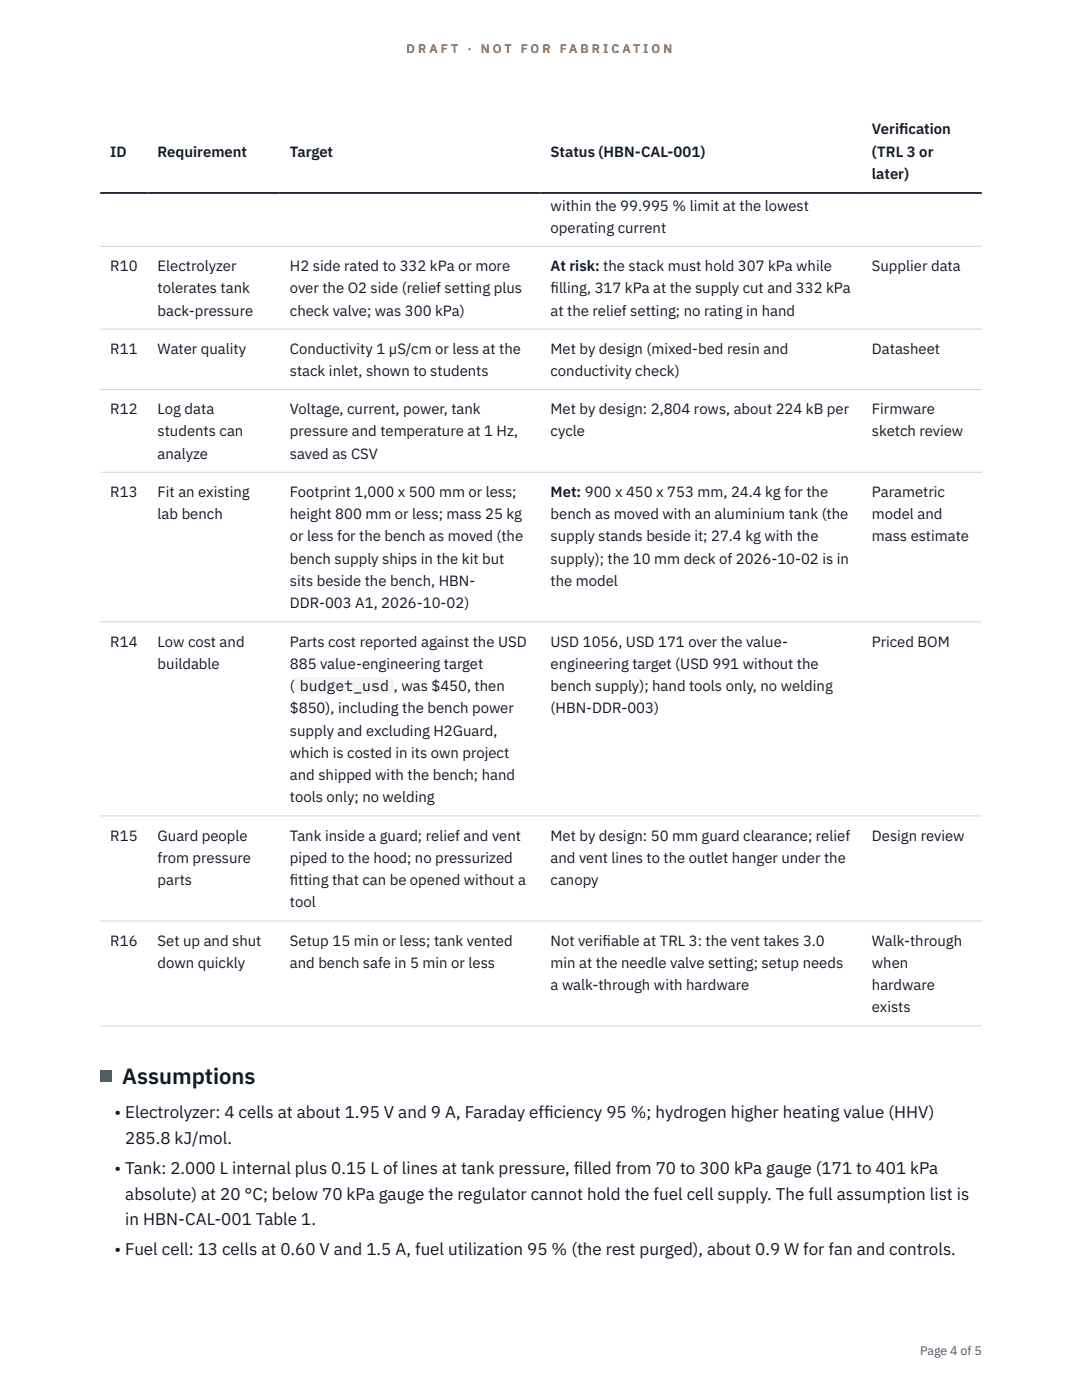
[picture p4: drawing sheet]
<svg xmlns="http://www.w3.org/2000/svg" width="216mm" height="279mm" viewBox="0 0 216 279" stroke-linecap="round" stroke-linejoin="round" font-family="sans-serif">
<defs><g id="words">
<text font-size="4.4" fill="#111827" x="24.4" y="216.2">Assumptions</text>
<g font-size="3.4" fill="#111827">
<text x="22.9" y="223.2">• Electrolyzer: 4 cells at about 1.95 V and 9 A, Faraday eff</text>
<text x="108.6" y="223.2">iciency 95 %; hydrogen higher heating value (HHV)</text>
<text x="25" y="228.2">285.8 kJ/mol.</text>
<text x="22.9" y="234.3">• Tank: 2.000 L internal plus 0.15 L of lines at tank pressure, f</text>
<text x="25" y="239.4">absolute) at 20 °C; below 70 kPa gauge the regulator cannot hold the fuel cell supply. The full assumption list is</text>
<text x="114.5" y="234.3">illed from 70 to 300 kPa gauge (171 to 401 kPa</text>
<text x="25" y="244.5">in HBN-CAL-001 Table 1.</text>
<text x="22.9" y="250.6">• Fuel cell: 13 cells at 0.60 V and 1.5 A, fuel utilization 95 % (the rest purged), about 0.9 W for fan and controls.</text>
</g>
<g font-size="3" fill="#111827">
<text x="174" y="26.8">Verif</text>
<text x="179.4" y="26.8">ication</text>
<text x="22" y="31.3">ID</text>
<text x="31.5" y="31.3">Requirement</text>
<text x="57.8" y="31.3">Target</text>
<text x="109.9" y="31.3">Status (HBN-CAL-001)</text>
<text x="174" y="31.3">(TRL 3 or</text>
<text x="174" y="35.7">later)</text>
<text x="109.9" y="42">within the 99.995 % limit at the lowest</text>
<text x="109.9" y="46.5">operating current</text>
<text x="22" y="54.1">R10</text>
<text x="31.5" y="54.1">Electrolyzer</text>
<text x="31.5" y="58.5">tolerates tank</text>
<text x="57.8" y="54.1">H2 side rated to 332 kPa or more</text>
<text x="57.8" y="58.5">over the O2 side (relief setting plus</text>
<text x="109.9" y="54.1">At risk: the stack must hold 307 kPa while</text>
<text x="109.9" y="58.5">f</text>
<text x="109.9" y="58.5">illing, 317 kPa at the supply cut and 332 kPa</text>
<text x="174" y="54.1">Supplier data</text>
<text x="31.5" y="63">back-pressure</text>
<text x="57.8" y="63">check valve; was 300 kPa)</text>
<text x="109.9" y="63">at the relief setting; no rating in hand</text>
<text x="22" y="70.6">R11</text>
<text x="31.5" y="70.6">Water quality</text>
<text x="57.8" y="70.6">Conductivity 1 µS/cm or less at the</text>
<text x="109.9" y="70.6">Met by design (mixed-bed resin and</text>
<text x="174" y="70.6">Datasheet</text>
<text x="57.8" y="75">stack inlet, shown to students</text>
<text x="109.9" y="75">conductivity check)</text>
<text x="22" y="82.7">R12</text>
<text x="31.5" y="82.7">Log data</text>
<text x="57.8" y="82.7">Voltage, current, power, tank</text>
<text x="109.9" y="82.7">Met by design: 2,804 rows, about 224 kB per</text>
<text x="174" y="82.7">Firmware</text>
<text x="31.5" y="87.1">students can</text>
<text x="57.8" y="87.1">pressure and temperature at 1 Hz,</text>
<text x="109.9" y="87.1">cycle</text>
<text x="174" y="87.1">sketch review</text>
<text x="31.5" y="91.6">analyze</text>
<text x="57.8" y="91.6">saved as CSV</text>
<text x="22" y="99.2">R13</text>
<text x="31.5" y="99.2">Fit an existing</text>
<text x="57.8" y="99.2">Footprint 1,000 x 500 mm or less;</text>
<text x="109.9" y="99.2">Met: 900 x 450 x 753 mm, 24.4 kg for the</text>
<text x="174" y="99.2">Parametric</text>
<text x="31.5" y="103.6">lab bench</text>
<text x="57.8" y="103.6">height 800 mm or less; mass 25 kg</text>
<text x="109.9" y="103.6">bench as moved with an aluminium tank (the</text>
<text x="174" y="103.6">model and</text>
<text x="57.8" y="108.1">or less for the bench as moved (the</text>
<text x="57.8" y="112.5">bench supply ships in the kit but</text>
<text x="109.9" y="108.1">supply stands beside it; 27.4 kg with the</text>
<text x="109.9" y="112.5">supply); the 10 mm deck of 2026-10-02 is in</text>
<text x="174" y="108.1">mass estimate</text>
<text x="57.8" y="117">sits beside the bench, HBN-</text>
<text x="109.9" y="117">the model</text>
<text x="57.8" y="121.4">DDR-003 A1, 2026-10-02)</text>
<text x="22" y="129">R14</text>
<text x="31.5" y="129">Low cost and</text>
<text x="57.8" y="129">Parts cost reported against the USD</text>
<text x="109.9" y="129">USD 1056, USD 171 over the value-</text>
<text x="174" y="129">Priced BOM</text>
<text x="31.5" y="133.5">buildable</text>
<text x="57.8" y="133.5">885 value-engineering target</text>
<text x="57.8" y="137.9">(</text>
<text x="59.8" y="137.9">budget_usd</text>
<text x="78.6" y="137.9">, was $450, then</text>
<text x="109.9" y="133.5">engineering target (USD 991 without the</text>
<text x="109.9" y="137.9">bench supply); hand tools only, no welding</text>
<text x="57.8" y="142.4">$850), including the bench power</text>
<text x="109.9" y="142.4">(HBN-DDR-003)</text>
<text x="57.8" y="146.8">supply and excluding H2Guard,</text>
<text x="57.8" y="151.2">which is costed in its own project</text>
<text x="57.8" y="155.7">and shipped with the bench; hand</text>
<text x="57.8" y="160.1">tools only; no welding</text>
<text x="22" y="167.8">R15</text>
<text x="31.5" y="167.8">Guard people</text>
<text x="57.8" y="167.8">Tank inside a guard; relief and vent</text>
<text x="109.9" y="167.8">Met by design: 50 mm guard clearance; relief</text>
<text x="174" y="167.8">Design review</text>
<text x="31.5" y="172.2">from pressure</text>
<text x="57.8" y="172.2">piped to the hood; no pressurized</text>
<text x="109.9" y="172.2">and vent lines to the outlet hanger under the</text>
<text x="31.5" y="176.6">parts</text>
<text x="57.8" y="176.6">f</text>
<text x="57.8" y="176.6">itting that can be opened without a</text>
<text x="109.9" y="176.6">canopy</text>
<text x="57.8" y="181.1">tool</text>
<text x="22" y="188.7">R16</text>
<text x="31.5" y="188.7">Set up and shut</text>
<text x="57.8" y="188.7">Setup 15 min or less; tank vented</text>
<text x="109.9" y="188.7">Not verif</text>
<text x="120.2" y="188.7">iable at TRL 3: the vent takes 3.0</text>
<text x="174" y="188.7">Walk-through</text>
<text x="31.5" y="193.2">down quickly</text>
<text x="57.8" y="193.2">and bench safe in 5 min or less</text>
<text x="109.9" y="193.2">min at the needle valve setting; setup needs</text>
<text x="109.9" y="197.6">a walk-through with hardware</text>
<text x="174" y="193.2">when</text>
<text x="174" y="197.6">hardware</text>
<text x="174" y="202.1">exists</text>
</g>
<g font-size="2.5" fill="#b45309">
<text x="81.1" y="10.5">D R A F T</text>
<text x="93.3" y="10.5">·</text>
<text x="95.9" y="10.5">N O T</text>
<text x="103.9" y="10.5">F O R</text>
<text x="111.7" y="10.5">F A B R I C A T I O N</text>
</g>
<text font-size="2.5" fill="#4b5563" x="183.6" y="270.3">Page 4 of 5</text>
</g></defs>
<path d="M20 49.2h175.9M20 65.7h175.9M20 77.7h175.9M20 94.3h175.9M20 124.1h175.9M20 162.8h175.9M20 183.8h175.9M20 204.8h175.9" fill="none" stroke="#d1d5db" stroke-width=".2"/>
<path d="M20 38.5h175.9" fill="none" stroke="#111827" stroke-width=".35"/>
<path d="M58.8 135.1h19.8v3.4h-19.8z" fill="#f3f4f6"/>
<path d="M20 213.6h2.2v2.2h-2.2z" fill="#0f766e"/>
<use href="#words"/>
</svg>
